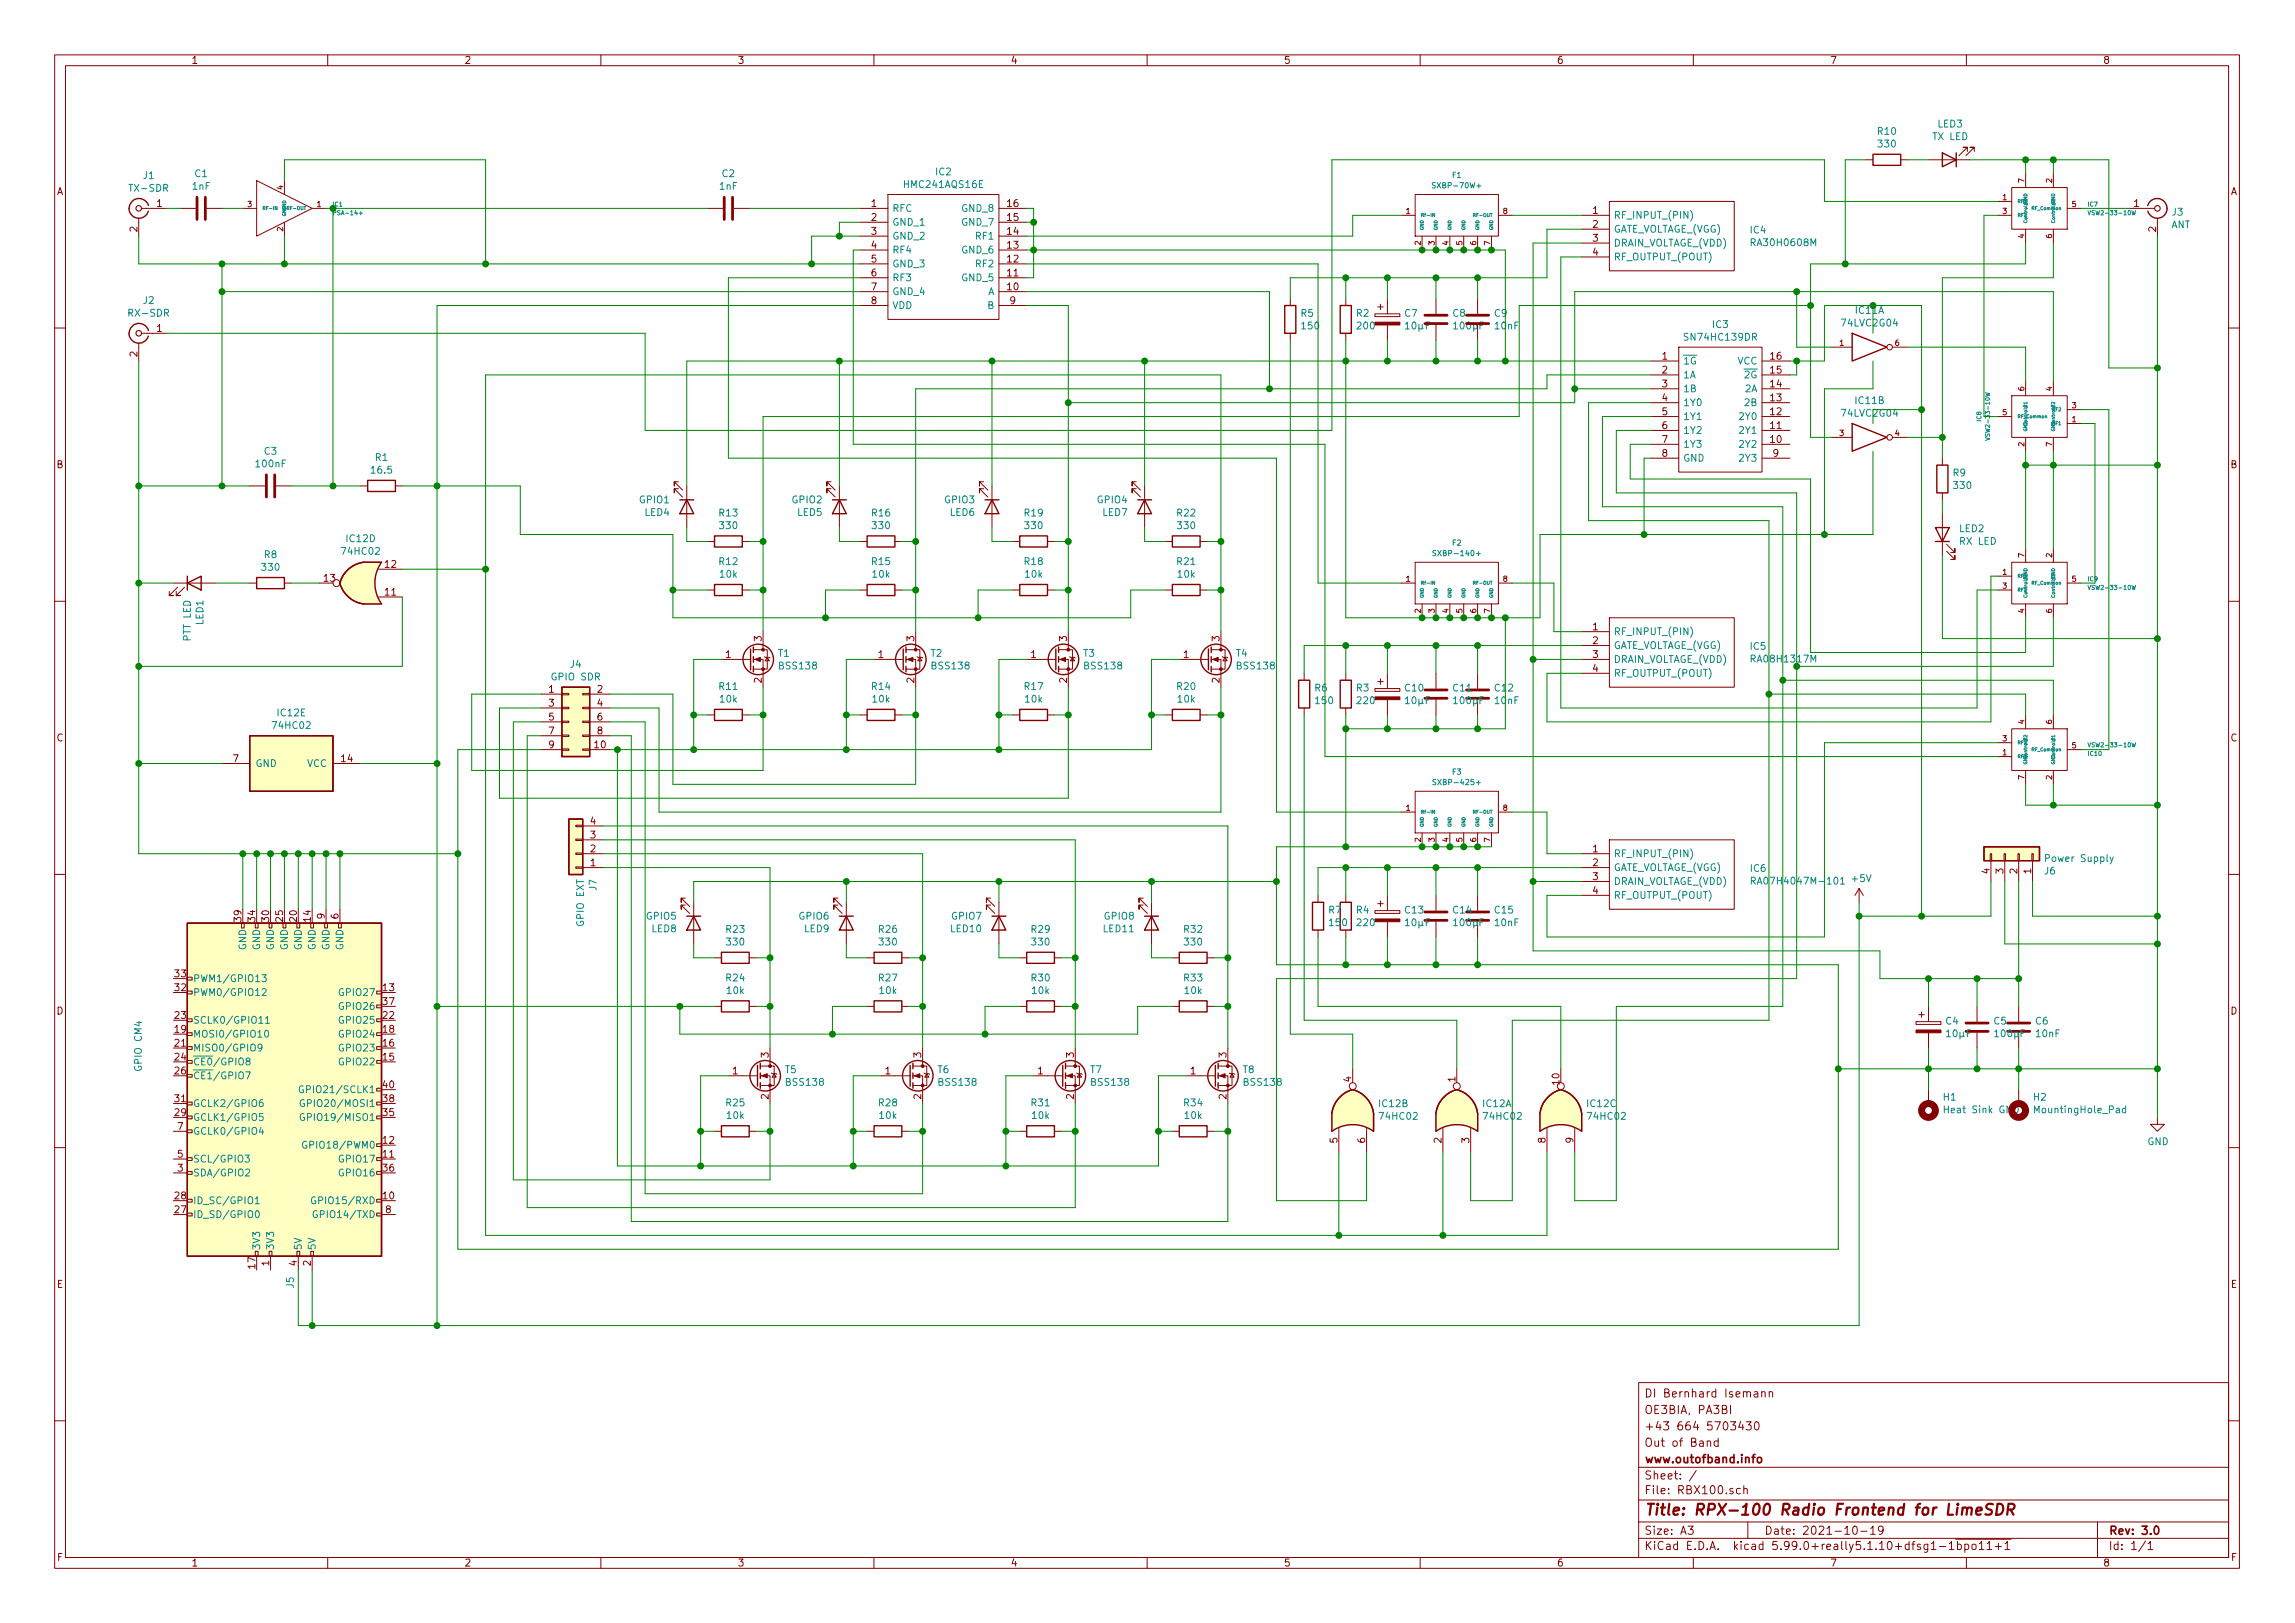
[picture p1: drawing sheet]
<svg xmlns="http://www.w3.org/2000/svg" width="420mm" height="297mm" viewBox="0 0 420 297" stroke-linecap="round" stroke-linejoin="round" font-family="sans-serif">
<defs><g id="words">
<text font-size="2.8" fill="#840000" x="301" y="277.3">Title: RPX-100 Radio Frontend for LimeSDR</text>
<g font-size="2.1" fill="#840000">
<text x="301" y="255.8">DI Bernhard Isemann</text>
<text x="301" y="261.8">+43 664 5703430</text>
<text x="301" y="258.8">OE3BIA, PA3BI</text>
<text x="301" y="267.8">www.outofband.info</text>
<text x="301" y="264.8">Out of Band</text>
<text x="301" y="273.5">File: RBX100.sch</text>
<text x="301" y="270.8">Sheet: /</text>
<text x="301" y="280.9">Size: A3</text>
<text x="323" y="280.9">Date: 2021-10-19</text>
<text x="386" y="280.9">Rev: 3.0</text>
<text x="301" y="283.7">KiCad E.D.A. kicad 5.99.0+really5.1.10+dfsg1-1bpo11+1</text>
<text x="386" y="283.7">Id: 1/1</text>
</g>
<g font-size="1.8" fill="#840000">
<text x="35" y="11.7">1</text>
<text x="85" y="11.7">2</text>
<text x="135" y="11.7">3</text>
<text x="185" y="11.7">4</text>
<text x="235" y="11.7">5</text>
<text x="285" y="11.7">6</text>
<text x="335" y="11.7">7</text>
<text x="385" y="11.7">8</text>
<text x="10.4" y="35.7">A</text>
<text x="408.4" y="35.7">A</text>
<text x="28.7" y="37.9">1</text>
<text x="159.5" y="37.9">1</text>
<text x="159.5" y="40.4">2</text>
<text x="184.5" y="40.4">15</text>
<text x="184.5" y="37.9">16</text>
<text x="291.6" y="39.2">1</text>
<text x="291.6" y="41.7">2</text>
<text x="390.7" y="37.9">1</text>
<text x="25.1" y="42.4" transform="rotate(-90 25.1 42.4)">2</text>
<text x="159.5" y="43">3</text>
<text x="159.5" y="45.5">4</text>
<text x="184.5" y="45.5">13</text>
<text x="184.5" y="43">14</text>
<text x="291.6" y="44.2">3</text>
<text x="291.6" y="46.8">4</text>
<text x="394.7" y="42.4" transform="rotate(-90 394.7 42.4)">2</text>
<text x="159.5" y="48">5</text>
<text x="159.5" y="50.6">6</text>
<text x="159.5" y="53.1">7</text>
<text x="184.5" y="53.1">10</text>
<text x="184.5" y="50.6">11</text>
<text x="184.5" y="48">12</text>
<text x="159.5" y="55.7">8</text>
<text x="184.9" y="55.7">9</text>
<text x="25.1" y="65.3" transform="rotate(-90 25.1 65.3)">2</text>
<text x="28.7" y="60.7">1</text>
<text x="304.3" y="65.8">1</text>
<text x="324.2" y="65.8">16</text>
<text x="304.3" y="68.4">2</text>
<text x="304.3" y="70.9">3</text>
<text x="324.2" y="68.4">15</text>
<text x="324.2" y="70.9">14</text>
<text x="304.3" y="73.4">4</text>
<text x="304.3" y="76">5</text>
<text x="324.2" y="73.4">13</text>
<text x="324.2" y="76">12</text>
<text x="304.3" y="78.5">6</text>
<text x="304.3" y="81.1">7</text>
<text x="304.3" y="83.6">8</text>
<text x="324.2" y="78.5">11</text>
<text x="324.2" y="81.1">10</text>
<text x="324.6" y="83.6">9</text>
<text x="10.4" y="85.7">B</text>
<text x="408.4" y="85.7">B</text>
<text x="59.4" y="106.5">13</text>
<text x="70.5" y="103.9">12</text>
<text x="70.5" y="109">11</text>
<text x="139.4" y="117.4" transform="rotate(-90 139.4 117.4)">3</text>
<text x="167.4" y="117.4" transform="rotate(-90 167.4 117.4)">3</text>
<text x="195.3" y="117.4" transform="rotate(-90 195.3 117.4)">3</text>
<text x="223.3" y="117.4" transform="rotate(-90 223.3 117.4)">3</text>
<text x="291.6" y="115.4">1</text>
<text x="291.6" y="117.9">2</text>
<text x="132.9" y="120.4">1</text>
<text x="139.4" y="125" transform="rotate(-90 139.4 125)">2</text>
<text x="160.8" y="120.4">1</text>
<text x="167.4" y="125" transform="rotate(-90 167.4 125)">2</text>
<text x="188.7" y="120.4">1</text>
<text x="195.3" y="125" transform="rotate(-90 195.3 125)">2</text>
<text x="216.7" y="120.4">1</text>
<text x="223.3" y="125" transform="rotate(-90 223.3 125)">2</text>
<text x="291.6" y="120.4">3</text>
<text x="291.6" y="123">4</text>
<text x="100.5" y="126.8">1</text>
<text x="100.5" y="129.3">3</text>
<text x="100.5" y="131.9">5</text>
<text x="109.4" y="126.8">2</text>
<text x="109.4" y="129.3">4</text>
<text x="109.4" y="131.9">6</text>
<text x="10.4" y="135.7">C</text>
<text x="100.5" y="134.4">7</text>
<text x="100.5" y="136.9">9</text>
<text x="108.9" y="136.9">10</text>
<text x="109.4" y="134.4">8</text>
<text x="408.4" y="135.7">C</text>
<text x="42.7" y="139.5">7</text>
<text x="62.5" y="139.5">14</text>
<text x="108.1" y="156">2</text>
<text x="108.1" y="153.5">3</text>
<text x="108.1" y="150.9">4</text>
<text x="291.6" y="156">1</text>
<text x="108.1" y="158.5">1</text>
<text x="291.6" y="158.5">2</text>
<text x="291.6" y="161.1">3</text>
<text x="364.2" y="159.9" transform="rotate(-90 364.2 159.9)">4</text>
<text x="366.8" y="159.9" transform="rotate(-90 366.8 159.9)">3</text>
<text x="369.3" y="159.9" transform="rotate(-90 369.3 159.9)">2</text>
<text x="371.9" y="159.9" transform="rotate(-90 371.9 159.9)">1</text>
<text x="291.6" y="163.6">4</text>
<text x="44.2" y="168.6" transform="rotate(-90 44.2 168.6)">39</text>
<text x="46.7" y="168.6" transform="rotate(-90 46.7 168.6)">34</text>
<text x="49.3" y="168.6" transform="rotate(-90 49.3 168.6)">30</text>
<text x="51.8" y="168.6" transform="rotate(-90 51.8 168.6)">25</text>
<text x="54.4" y="168.6" transform="rotate(-90 54.4 168.6)">20</text>
<text x="56.9" y="168.6" transform="rotate(-90 56.9 168.6)">14</text>
<text x="59.4" y="168.2" transform="rotate(-90 59.4 168.2)">9</text>
<text x="62" y="168.2" transform="rotate(-90 62 168.2)">6</text>
<text x="32.1" y="178.9">33</text>
<text x="10.4" y="185.7">D</text>
<text x="32.1" y="181.4">32</text>
<text x="70.2" y="181.4">13</text>
<text x="70.2" y="183.9">37</text>
<text x="408.4" y="185.7">D</text>
<text x="32.1" y="189">19</text>
<text x="32.1" y="191.6">21</text>
<text x="32.1" y="186.5">23</text>
<text x="70.2" y="191.6">16</text>
<text x="70.2" y="189">18</text>
<text x="70.2" y="186.5">22</text>
<text x="32.1" y="194.1">24</text>
<text x="32.1" y="196.6">26</text>
<text x="70.2" y="194.1">15</text>
<text x="134.1" y="196.6">1</text>
<text x="140.7" y="193.6" transform="rotate(-90 140.7 193.6)">3</text>
<text x="162.1" y="196.6">1</text>
<text x="168.7" y="193.6" transform="rotate(-90 168.7 193.6)">3</text>
<text x="190" y="196.6">1</text>
<text x="196.6" y="193.6" transform="rotate(-90 196.6 193.6)">3</text>
<text x="218" y="196.6">1</text>
<text x="224.5" y="193.6" transform="rotate(-90 224.5 193.6)">3</text>
<text x="32.1" y="201.7">31</text>
<text x="70.2" y="201.7">38</text>
<text x="70.2" y="199.2">40</text>
<text x="140.7" y="201.2" transform="rotate(-90 140.7 201.2)">2</text>
<text x="168.7" y="201.2" transform="rotate(-90 168.7 201.2)">2</text>
<text x="196.6" y="201.2" transform="rotate(-90 196.6 201.2)">2</text>
<text x="224.5" y="201.2" transform="rotate(-90 224.5 201.2)">2</text>
<text x="247.4" y="198" transform="rotate(-90 247.4 198)">4</text>
<text x="266.4" y="198" transform="rotate(-90 266.4 198)">1</text>
<text x="285.5" y="198.5" transform="rotate(-90 285.5 198.5)">10</text>
<text x="32.1" y="204.3">29</text>
<text x="32.5" y="206.8">7</text>
<text x="70.2" y="209.3">12</text>
<text x="70.2" y="204.3">35</text>
<text x="244.9" y="209.2" transform="rotate(-90 244.9 209.2)">5</text>
<text x="249.9" y="209.2" transform="rotate(-90 249.9 209.2)">6</text>
<text x="263.9" y="209.2" transform="rotate(-90 263.9 209.2)">2</text>
<text x="269" y="209.2" transform="rotate(-90 269 209.2)">3</text>
<text x="283" y="209.2" transform="rotate(-90 283 209.2)">8</text>
<text x="288" y="209.2" transform="rotate(-90 288 209.2)">9</text>
<text x="32.5" y="214.4">3</text>
<text x="32.5" y="211.9">5</text>
<text x="70.2" y="211.9">11</text>
<text x="70.2" y="214.4">36</text>
<text x="32.1" y="219.5">28</text>
<text x="70.2" y="219.5">10</text>
<text x="32.1" y="222">27</text>
<text x="70.6" y="222">8</text>
<text x="46.7" y="232.1" transform="rotate(-90 46.7 232.1)">17</text>
<text x="49.3" y="231.7" transform="rotate(-90 49.3 231.7)">1</text>
<text x="54.4" y="231.7" transform="rotate(-90 54.4 231.7)">4</text>
<text x="56.9" y="231.7" transform="rotate(-90 56.9 231.7)">2</text>
<text x="10.4" y="235.7">E</text>
<text x="408.4" y="235.7">E</text>
<text x="10.5" y="285.7">F</text>
<text x="35" y="286.7">1</text>
<text x="85" y="286.7">2</text>
<text x="135" y="286.7">3</text>
<text x="185" y="286.7">4</text>
<text x="235" y="286.7">5</text>
<text x="285" y="286.7">6</text>
<text x="335" y="286.7">7</text>
<text x="385" y="286.7">8</text>
<text x="408.5" y="285.7">F</text>
</g>
<g font-size="1.8" fill="#008484">
<text x="354.8" y="23.3">LED3</text>
<text x="343.8" y="24.7">R10</text>
<text x="344" y="27">330</text>
<text x="353.9" y="25.6">TX LED</text>
<text x="23.9" y="35.1">TX-SDR</text>
<text x="26.3" y="32.8">J1</text>
<text x="35.3" y="34.7">1nF</text>
<text x="35.7" y="32.4">C1</text>
<text x="131.8" y="34.7">1nF</text>
<text x="132.2" y="32.4">C2</text>
<text x="165.7" y="34.4">HMC241AQS16E</text>
<text x="171.3" y="32.1">IC2</text>
<text x="163.3" y="38.8">RFC</text>
<text x="163.3" y="41.3">GND_1</text>
<text x="176.2" y="41.3">GND_7</text>
<text x="176.2" y="38.8">GND_8</text>
<text x="295.4" y="40">RF_INPUT_(PIN)</text>
<text x="397.5" y="41.8">ANT</text>
<text x="397.7" y="39.5">J3</text>
<text x="163.3" y="43.9">GND_2</text>
<text x="163.3" y="46.4">RF4</text>
<text x="176.2" y="46.4">GND_6</text>
<text x="178.8" y="43.9">RF1</text>
<text x="295.4" y="42.6">GATE_VOLTAGE_(VGG)</text>
<text x="295.4" y="45.1">DRAIN_VOLTAGE_(VDD)</text>
<text x="295.4" y="47.7">RF_OUTPUT_(POUT)</text>
<text x="320.5" y="42.7">IC4</text>
<text x="320.9" y="45">RA30H0608M</text>
<text x="163.3" y="48.9">GND_3</text>
<text x="163.3" y="51.5">RF3</text>
<text x="176.2" y="51.5">GND_5</text>
<text x="178.8" y="48.9">RF2</text>
<text x="23.8" y="57.9">RX-SDR</text>
<text x="26.3" y="55.6">J2</text>
<text x="163.3" y="54">GND_4</text>
<text x="163.3" y="56.6">VDD</text>
<text x="180.8" y="54">A</text>
<text x="180.8" y="56.6">B</text>
<text x="238.2" y="58">R5</text>
<text x="248.4" y="58">R2</text>
<text x="257.2" y="58">C7</text>
<text x="266" y="58">C8</text>
<text x="273.6" y="58">C9</text>
<text x="337.4" y="59.8">74LVC2G04</text>
<text x="339.8" y="57.4">IC11A</text>
<text x="238.4" y="60.3">150</text>
<text x="248.6" y="60.3">200</text>
<text x="257.4" y="60.3">10µF</text>
<text x="266.3" y="60.3">100pF</text>
<text x="273.8" y="60.3">10nF</text>
<text x="308.7" y="62.3">SN74HC139DR</text>
<text x="313.6" y="60">IC3</text>
<text x="308.1" y="66.7">1G</text>
<text x="308.1" y="69.3">1A</text>
<text x="308.1" y="71.8">1B</text>
<text x="318.1" y="66.7">VCC</text>
<text x="319.5" y="69.3">2G</text>
<text x="319.6" y="71.8">2A</text>
<text x="308.1" y="74.3">1Y0</text>
<text x="308.1" y="76.9">1Y1</text>
<text x="318.7" y="76.9">2Y0</text>
<text x="319.6" y="74.3">2B</text>
<text x="337.4" y="76.3">74LVC2G04</text>
<text x="339.8" y="74">IC11B</text>
<text x="48.4" y="83.2">C3</text>
<text x="308.1" y="79.4">1Y2</text>
<text x="308.1" y="82">1Y3</text>
<text x="318.7" y="79.4">2Y1</text>
<text x="318.7" y="82">2Y2</text>
<text x="47" y="85.5">100nF</text>
<text x="68.1" y="86.7">16.5</text>
<text x="68.7" y="84.4">R1</text>
<text x="308.1" y="84.5">GND</text>
<text x="318.7" y="84.5">2Y3</text>
<text x="357.6" y="87.2">R9</text>
<text x="357.8" y="89.5">330</text>
<text x="117.1" y="92.1">GPIO1</text>
<text x="118.1" y="94.4">LED4</text>
<text x="131.7" y="94.5">R13</text>
<text x="145.1" y="92.1">GPIO2</text>
<text x="146" y="94.4">LED5</text>
<text x="159.7" y="94.5">R16</text>
<text x="173" y="92.1">GPIO3</text>
<text x="173.9" y="94.4">LED6</text>
<text x="187.6" y="94.5">R19</text>
<text x="200.9" y="92.1">GPIO4</text>
<text x="201.9" y="94.4">LED7</text>
<text x="215.5" y="94.5">R22</text>
<text x="62.8" y="101.5">74HC02</text>
<text x="63.5" y="99.2">IC12D</text>
<text x="131.9" y="96.8">330</text>
<text x="159.8" y="96.8">330</text>
<text x="187.8" y="96.8">330</text>
<text x="215.7" y="96.8">330</text>
<text x="358.7" y="97.4">LED2</text>
<text x="358.9" y="99.7">RX LED</text>
<text x="48.1" y="104.5">330</text>
<text x="48.4" y="102.1">R8</text>
<text x="131.7" y="103.4">R12</text>
<text x="131.9" y="105.7">10k</text>
<text x="159.7" y="103.4">R15</text>
<text x="159.8" y="105.7">10k</text>
<text x="187.6" y="103.4">R18</text>
<text x="187.8" y="105.7">10k</text>
<text x="215.5" y="103.4">R21</text>
<text x="215.7" y="105.7">10k</text>
<text x="34.9" y="117.3" transform="rotate(-90 34.9 117.3)">PTT LED</text>
<text x="37.2" y="114.4" transform="rotate(-90 37.2 114.4)">LED1</text>
<text x="295.4" y="116.2">RF_INPUT_(PIN)</text>
<text x="295.4" y="118.8">GATE_VOLTAGE_(VGG)</text>
<text x="320.5" y="118.9">IC5</text>
<text x="101.1" y="124.5">GPIO SDR</text>
<text x="104.4" y="122.2">J4</text>
<text x="142.5" y="120.2">T1</text>
<text x="142.8" y="122.5">BSS138</text>
<text x="170.4" y="120.2">T2</text>
<text x="170.7" y="122.5">BSS138</text>
<text x="198.4" y="120.2">T3</text>
<text x="198.7" y="122.5">BSS138</text>
<text x="226.3" y="120.2">T4</text>
<text x="226.6" y="122.5">BSS138</text>
<text x="295.4" y="121.3">DRAIN_VOLTAGE_(VDD)</text>
<text x="295.4" y="123.9">RF_OUTPUT_(POUT)</text>
<text x="320.9" y="121.2">RA08H1317M</text>
<text x="50.9" y="131.1">IC12E</text>
<text x="131.7" y="126.3">R11</text>
<text x="131.9" y="128.6">10k</text>
<text x="159.7" y="126.3">R14</text>
<text x="159.8" y="128.6">10k</text>
<text x="187.6" y="126.3">R17</text>
<text x="187.8" y="128.6">10k</text>
<text x="215.5" y="126.3">R20</text>
<text x="215.7" y="128.6">10k</text>
<text x="240.7" y="126.6">R6</text>
<text x="240.9" y="128.9">150</text>
<text x="248.4" y="126.6">R3</text>
<text x="248.6" y="128.9">220</text>
<text x="257.3" y="126.6">C10</text>
<text x="257.4" y="128.9">10µF</text>
<text x="266.1" y="126.6">C11</text>
<text x="266.3" y="128.9">100pF</text>
<text x="273.7" y="126.6">C12</text>
<text x="273.8" y="128.9">10nF</text>
<text x="50.1" y="133.4">74HC02</text>
<text x="46.7" y="140.4">GND</text>
<text x="56.2" y="140.4">VCC</text>
<text x="295.4" y="156.9">RF_INPUT_(PIN)</text>
<text x="295.4" y="159.4">GATE_VOLTAGE_(VGG)</text>
<text x="295.4" y="162">DRAIN_VOLTAGE_(VDD)</text>
<text x="320.5" y="159.6">IC6</text>
<text x="321.8" y="161.9">RA07H4047M-101</text>
<text x="339.1" y="161.4">+5V</text>
<text x="374.3" y="160.1">J6</text>
<text x="374.8" y="157.7">Power Supply</text>
<text x="109.2" y="163" transform="rotate(-90 109.2 163)">J7</text>
<text x="243.3" y="167.2">R7</text>
<text x="248.4" y="167.2">R4</text>
<text x="257.3" y="167.2">C13</text>
<text x="266.1" y="167.2">C14</text>
<text x="273.7" y="167.2">C15</text>
<text x="295.4" y="164.5">RF_OUTPUT_(POUT)</text>
<text x="45.1" y="173.9" transform="rotate(-90 45.1 173.9)">GND</text>
<text x="47.6" y="173.9" transform="rotate(-90 47.6 173.9)">GND</text>
<text x="50.2" y="173.9" transform="rotate(-90 50.2 173.9)">GND</text>
<text x="52.7" y="173.9" transform="rotate(-90 52.7 173.9)">GND</text>
<text x="55.2" y="173.9" transform="rotate(-90 55.2 173.9)">GND</text>
<text x="57.8" y="173.9" transform="rotate(-90 57.8 173.9)">GND</text>
<text x="60.3" y="173.9" transform="rotate(-90 60.3 173.9)">GND</text>
<text x="62.9" y="173.9" transform="rotate(-90 62.9 173.9)">GND</text>
<text x="106.9" y="169.4" transform="rotate(-90 106.9 169.4)">GPIO EXT</text>
<text x="118.4" y="168.3">GPIO5</text>
<text x="119.3" y="170.6">LED8</text>
<text x="133" y="170.7">R23</text>
<text x="133.1" y="173">330</text>
<text x="146.3" y="168.3">GPIO6</text>
<text x="147.3" y="170.6">LED9</text>
<text x="160.9" y="170.7">R26</text>
<text x="161.1" y="173">330</text>
<text x="174.1" y="170.6">LED10</text>
<text x="174.3" y="168.3">GPIO7</text>
<text x="188.9" y="170.7">R29</text>
<text x="189" y="173">330</text>
<text x="202.1" y="170.6">LED11</text>
<text x="202.2" y="168.3">GPIO8</text>
<text x="216.8" y="170.7">R32</text>
<text x="217" y="173">330</text>
<text x="243.5" y="169.5">150</text>
<text x="248.6" y="169.5">220</text>
<text x="257.4" y="169.5">10µF</text>
<text x="266.3" y="169.5">100pF</text>
<text x="273.8" y="169.5">10nF</text>
<text x="35.3" y="179.7">PWM1/GPIO13</text>
<text x="133" y="179.6">R24</text>
<text x="160.9" y="179.6">R27</text>
<text x="188.9" y="179.6">R30</text>
<text x="216.8" y="179.6">R33</text>
<text x="35.3" y="182.3">PWM0/GPIO12</text>
<text x="62.4" y="182.3">GPIO27</text>
<text x="62.4" y="184.8">GPIO26</text>
<text x="133.1" y="181.9">10k</text>
<text x="161.1" y="181.9">10k</text>
<text x="189" y="181.9">10k</text>
<text x="217" y="181.9">10k</text>
<text x="35.3" y="189.9">MOSI0/GPIO10</text>
<text x="35.3" y="187.4">SCLK0/GPIO11</text>
<text x="62.4" y="189.9">GPIO24</text>
<text x="62.4" y="187.4">GPIO25</text>
<text x="356.3" y="187.5">C4</text>
<text x="356.5" y="189.8">10µF</text>
<text x="365.1" y="187.5">C5</text>
<text x="365.3" y="189.8">100pF</text>
<text x="372.7" y="187.5">C6</text>
<text x="372.8" y="189.8">10nF</text>
<text x="26" y="195.8" transform="rotate(-90 26 195.8)">GPIO CM4</text>
<text x="35.3" y="192.4">MISO0/GPIO9</text>
<text x="35.3" y="195">CE0/GPIO8</text>
<text x="35.3" y="197.5">CE1/GPIO7</text>
<text x="62.4" y="195">GPIO22</text>
<text x="62.4" y="192.4">GPIO23</text>
<text x="143.8" y="196.4">T5</text>
<text x="171.7" y="196.4">T6</text>
<text x="199.6" y="196.4">T7</text>
<text x="227.6" y="196.4">T8</text>
<text x="35.3" y="202.6">GCLK2/GPIO6</text>
<text x="56.2" y="200.1">GPIO21/SCLK1</text>
<text x="56.4" y="202.6">GPIO20/MOSI1</text>
<text x="133" y="202.5">R25</text>
<text x="144.1" y="198.7">BSS138</text>
<text x="160.9" y="202.5">R28</text>
<text x="172" y="198.7">BSS138</text>
<text x="188.9" y="202.5">R31</text>
<text x="199.9" y="198.7">BSS138</text>
<text x="216.8" y="202.5">R34</text>
<text x="227.9" y="198.7">BSS138</text>
<text x="252.6" y="202.6">IC12B</text>
<text x="271.6" y="202.6">IC12A</text>
<text x="290.7" y="202.6">IC12C</text>
<text x="355.8" y="201.4">H1</text>
<text x="356.5" y="203.7">Heat Sink GND</text>
<text x="372.3" y="201.4">H2</text>
<text x="372.8" y="203.7">MountingHole_Pad</text>
<text x="35.3" y="205.1">GCLK1/GPIO5</text>
<text x="35.3" y="207.7">GCLK0/GPIO4</text>
<text x="56.4" y="205.1">GPIO19/MISO1</text>
<text x="133.1" y="204.8">10k</text>
<text x="161.1" y="204.8">10k</text>
<text x="189" y="204.8">10k</text>
<text x="217" y="204.8">10k</text>
<text x="252.8" y="204.9">74HC02</text>
<text x="271.8" y="204.9">74HC02</text>
<text x="290.9" y="204.9">74HC02</text>
<text x="393.1" y="209.6">GND</text>
<text x="35.3" y="215.3">SDA/GPIO2</text>
<text x="35.3" y="212.8">SCL/GPIO3</text>
<text x="56.6" y="210.2">GPIO18/PWM0</text>
<text x="62.4" y="212.8">GPIO17</text>
<text x="62.4" y="215.3">GPIO16</text>
<text x="35.3" y="220.4">ID_SC/GPIO1</text>
<text x="58.2" y="220.4">GPIO15/RXD</text>
<text x="35.3" y="222.9">ID_SD/GPIO0</text>
<text x="58.4" y="222.9">GPIO14/TXD</text>
<text x="47.6" y="228.9" transform="rotate(-90 47.6 228.9)">3V3</text>
<text x="50.2" y="228.9" transform="rotate(-90 50.2 228.9)">3V3</text>
<text x="55.2" y="228.9" transform="rotate(-90 55.2 228.9)">5V</text>
<text x="57.8" y="228.9" transform="rotate(-90 57.8 228.9)">5V</text>
<text x="53.8" y="235.7" transform="rotate(-90 53.8 235.7)">J5</text>
</g>
<g font-size="1.4" fill="#840000">
<text x="51.8" y="34.7" transform="rotate(-90 51.8 34.7)">4</text>
<text x="370.6" y="33.4" transform="rotate(-90 370.6 33.4)">7</text>
<text x="375.7" y="33.4" transform="rotate(-90 375.7 33.4)">2</text>
<text x="45.3" y="37.9">3</text>
<text x="58" y="37.9">1</text>
<text x="257.4" y="39.2">1</text>
<text x="275.2" y="39.2">8</text>
<text x="366.6" y="36.6">1</text>
<text x="366.6" y="39.2">3</text>
<text x="379.3" y="37.9">5</text>
<text x="51.8" y="42.3" transform="rotate(-90 51.8 42.3)">2</text>
<text x="260.1" y="44.9" transform="rotate(-90 260.1 44.9)">2</text>
<text x="262.6" y="44.9" transform="rotate(-90 262.6 44.9)">3</text>
<text x="265.2" y="44.9" transform="rotate(-90 265.2 44.9)">4</text>
<text x="267.7" y="44.9" transform="rotate(-90 267.7 44.9)">5</text>
<text x="270.3" y="44.9" transform="rotate(-90 270.3 44.9)">6</text>
<text x="272.8" y="44.9" transform="rotate(-90 272.8 44.9)">7</text>
<text x="370.6" y="43.6" transform="rotate(-90 370.6 43.6)">4</text>
<text x="375.7" y="43.6" transform="rotate(-90 375.7 43.6)">6</text>
<text x="336.8" y="63.3">1</text>
<text x="347" y="63.3">6</text>
<text x="370.6" y="71.5" transform="rotate(-90 370.6 71.5)">6</text>
<text x="375.7" y="71.5" transform="rotate(-90 375.7 71.5)">4</text>
<text x="366.6" y="76">5</text>
<text x="379.3" y="77.3">1</text>
<text x="379.3" y="74.7">3</text>
<text x="336.8" y="79.8">3</text>
<text x="347" y="79.8">4</text>
<text x="370.6" y="81.7" transform="rotate(-90 370.6 81.7)">2</text>
<text x="375.7" y="81.7" transform="rotate(-90 375.7 81.7)">7</text>
<text x="257.4" y="106.5">1</text>
<text x="275.2" y="106.5">8</text>
<text x="366.6" y="105.2">1</text>
<text x="366.6" y="107.7">3</text>
<text x="370.6" y="102" transform="rotate(-90 370.6 102)">7</text>
<text x="375.7" y="102" transform="rotate(-90 375.7 102)">2</text>
<text x="379.3" y="106.5">5</text>
<text x="260.1" y="112.2" transform="rotate(-90 260.1 112.2)">2</text>
<text x="262.6" y="112.2" transform="rotate(-90 262.6 112.2)">3</text>
<text x="265.2" y="112.2" transform="rotate(-90 265.2 112.2)">4</text>
<text x="267.7" y="112.2" transform="rotate(-90 267.7 112.2)">5</text>
<text x="270.3" y="112.2" transform="rotate(-90 270.3 112.2)">6</text>
<text x="272.8" y="112.2" transform="rotate(-90 272.8 112.2)">7</text>
<text x="370.6" y="112.2" transform="rotate(-90 370.6 112.2)">4</text>
<text x="375.7" y="112.2" transform="rotate(-90 375.7 112.2)">6</text>
<text x="366.6" y="135.7">3</text>
<text x="370.6" y="132.5" transform="rotate(-90 370.6 132.5)">4</text>
<text x="375.7" y="132.5" transform="rotate(-90 375.7 132.5)">6</text>
<text x="379.3" y="136.9">5</text>
<text x="366.6" y="138.2">1</text>
<text x="370.6" y="142.7" transform="rotate(-90 370.6 142.7)">7</text>
<text x="375.7" y="142.7" transform="rotate(-90 375.7 142.7)">2</text>
<text x="257.4" y="148.4">1</text>
<text x="275.2" y="148.4">8</text>
<text x="260.1" y="154.1" transform="rotate(-90 260.1 154.1)">2</text>
<text x="262.6" y="154.1" transform="rotate(-90 262.6 154.1)">3</text>
<text x="265.2" y="154.1" transform="rotate(-90 265.2 154.1)">4</text>
<text x="267.7" y="154.1" transform="rotate(-90 267.7 154.1)">5</text>
<text x="270.3" y="154.1" transform="rotate(-90 270.3 154.1)">6</text>
<text x="272.8" y="154.1" transform="rotate(-90 272.8 154.1)">7</text>
</g>
<g font-size="1.4" fill="#008484">
<text x="262.8" y="34.5">SXBP-70W+</text>
<text x="265.9" y="32.5">F1</text>
<text x="263" y="101.8">SXBP-140+</text>
<text x="265.9" y="99.9">F2</text>
<text x="263" y="143.7">SXBP-425+</text>
<text x="265.9" y="141.8">F3</text>
</g>
<g font-size="1.1" fill="#008484">
<text x="61" y="37.8">IC1</text>
<text x="61.5" y="39.4">PSA-14+</text>
<text x="382.3" y="37.8">IC7</text>
<text x="383" y="39.4">VSW2-33-10W</text>
<text x="362.7" y="77.1" transform="rotate(-90 362.7 77.1)">IC8</text>
<text x="364.3" y="79.9" transform="rotate(-90 364.3 79.9)">VSW2-33-10W</text>
<text x="382.3" y="106.4">IC9</text>
<text x="383" y="107.9">VSW2-33-10W</text>
<text x="383" y="136.7">VSW2-33-10W</text>
<text x="382.4" y="138.3">IC10</text>
</g>
<g font-size=".8" fill="#008484">
<text x="48" y="38.4">RF-IN</text>
<text x="52.4" y="39.7" transform="rotate(-90 52.4 39.7)">GND</text>
<text x="52.9" y="38.4">RF-OUT</text>
<text x="260.1" y="39.7">Rf-IN</text>
<text x="270.1" y="39.7">RF-OUT</text>
<text x="369.3" y="37.2">RF1</text>
<text x="369.3" y="39.7">RF2</text>
<text x="371.1" y="40.9" transform="rotate(-90 371.1 40.9)">Control#2GND</text>
<text x="372.2" y="38.4">RF_Common</text>
<text x="376.2" y="40.9" transform="rotate(-90 376.2 40.9)">Control#1GND</text>
<text x="260.7" y="42.2" transform="rotate(-90 260.7 42.2)">GND</text>
<text x="263.2" y="42.2" transform="rotate(-90 263.2 42.2)">GND</text>
<text x="265.7" y="42.2" transform="rotate(-90 265.7 42.2)">GND</text>
<text x="268.3" y="42.2" transform="rotate(-90 268.3 42.2)">GND</text>
<text x="270.8" y="42.2" transform="rotate(-90 270.8 42.2)">GND</text>
<text x="273.4" y="42.2" transform="rotate(-90 273.4 42.2)">GND</text>
<text x="369.3" y="76.5">RF_Common</text>
<text x="375.8" y="77.8">RF1</text>
<text x="375.8" y="75.3">RF2</text>
<text x="371.1" y="79" transform="rotate(-90 371.1 79)">GNDControl#1</text>
<text x="376.2" y="79" transform="rotate(-90 376.2 79)">GNDControl#2</text>
<text x="260.1" y="107">Rf-IN</text>
<text x="270.1" y="107">RF-OUT</text>
<text x="369.3" y="105.8">RF1</text>
<text x="372.2" y="107">RF_Common</text>
<text x="260.7" y="109.5" transform="rotate(-90 260.7 109.5)">GND</text>
<text x="263.2" y="109.5" transform="rotate(-90 263.2 109.5)">GND</text>
<text x="265.7" y="109.5" transform="rotate(-90 265.7 109.5)">GND</text>
<text x="268.3" y="109.5" transform="rotate(-90 268.3 109.5)">GND</text>
<text x="270.8" y="109.5" transform="rotate(-90 270.8 109.5)">GND</text>
<text x="273.4" y="109.5" transform="rotate(-90 273.4 109.5)">GND</text>
<text x="369.3" y="108.3">RF2</text>
<text x="371.1" y="109.5" transform="rotate(-90 371.1 109.5)">Control#2GND</text>
<text x="376.2" y="109.5" transform="rotate(-90 376.2 109.5)">Control#1GND</text>
<text x="369.3" y="136.2">RF2</text>
<text x="372.2" y="137.5">RF_Common</text>
<text x="369.3" y="138.8">RF1</text>
<text x="371.1" y="140" transform="rotate(-90 371.1 140)">GNDControl#2</text>
<text x="376.2" y="140" transform="rotate(-90 376.2 140)">GNDControl#1</text>
<text x="260.1" y="148.9">Rf-IN</text>
<text x="270.1" y="148.9">RF-OUT</text>
<text x="260.7" y="151.4" transform="rotate(-90 260.7 151.4)">GND</text>
<text x="263.2" y="151.4" transform="rotate(-90 263.2 151.4)">GND</text>
<text x="265.7" y="151.4" transform="rotate(-90 265.7 151.4)">GND</text>
<text x="268.3" y="151.4" transform="rotate(-90 268.3 151.4)">GND</text>
<text x="270.8" y="151.4" transform="rotate(-90 270.8 151.4)">GND</text>
<text x="273.4" y="151.4" transform="rotate(-90 273.4 151.4)">GND</text>
</g>
</g></defs>
<g fill="none" stroke="#840000" stroke-width=".18">
<path d="M10 10h400v277h-400zM12 12h396v273.1h-396zM60 10v2M110 10v2M160 10v2M210 10v2M260 10v2M310 10v2M360 10v2M25.4 39.9v3.3M25.9 38.1h4.6M33 38.1h2.8"/>
<path d="M37.8 38.1h2.8M44.4 38.1h2.6M47 33.1l10.1 5-10.1 5.1zM52.1 33.1v2.5M57.1 38.1h2.6M129.5 38.1h2.8M134.4 38.1h2.8M157.5 38.1h5.1M162.6 35.6h20.3v22.9h-20.3zM182.9 38.1h5.1M256.5 39.4h2.6M259.1 35.6h15.2v7.6h-15.2z"/>
<path d="M274.3 39.4h2.6M289.6 39.4h5M294.6 36.9h22.9v12.7h-22.9zM341.6 29.2h1.3M348 29.2h1.2M353.1 29.2h7.6M360.2 27.7v-.7h-.8h.8l-1.6 1.5M361.4 27.7v-.7h-.7h.7l-1.5 1.5M365.8 36.9h2.5M365.8 39.4h2.5M368.3 34.3h10.2v7.6h-10.2zM370.8 31.8v2.5"/>
<path d="M375.9 31.8v2.5M378.5 38.1h2.5M389.9 38.1h4.6M395 39.9v3.3M52.1 40.7v2.5M157.5 53.4h5.1M157.5 50.8h5.1M157.5 48.3h5.1M157.5 45.8h5.1M157.5 43.2h5.1M157.5 40.7h5.1M157.5 55.9h5.1"/>
<path d="M182.9 53.4h5.1M182.9 50.8h5.1M182.9 48.3h5.1M182.9 45.8h5.1M182.9 43.2h5.1M182.9 40.7h5.1M182.9 55.9h5.1M236.2 54.6v1.3M246.4 54.6v1.3M251.7 57.4h4.6v.5h-4.6zM252.2 56.2h1M252.7 55.7v1"/>
<path d="M254 54.6v2.8M254 59.5v2.8M260.3 43.2v2.6M262.9 43.2v2.6M262.9 54.6v2.8M262.9 59.5v2.8M265.4 43.2v2.6M268 43.2v2.6M270.5 43.2v2.6M270.5 54.6v2.8M270.5 59.5v2.8M273 43.2v2.6"/>
<path d="M289.6 41.9h5M289.6 44.5h5M289.6 47h5M370.8 41.9v2.6M375.9 41.9v2.6M10 60h2M25.4 62.8v3.3M25.9 61h4.6M236.2 61v1.3M246.4 61v1.3M302.3 66.1h5M302.3 68.6h5"/>
<path d="M302.3 71.2h5M302.3 73.7h5M302.3 76.2h5M302.3 78.8h5M307.3 63.5h15.3v22.9h-15.3zM322.6 66.1h5.1M322.6 68.6h5.1M322.6 71.2h5.1M322.6 73.7h5.1M322.6 76.2h5.1M322.6 78.8h5.1M335.3 63.5h3.8"/>
<path d="M346.5 63.5h2.7M365.8 76.2h2.5M368.3 72.4h10.2v7.6h-10.2zM370.8 69.9v2.5M375.9 69.9v2.5M378.5 77.5h2.5M378.5 75h2.5M408 60h2M45.7 88.9h2.8M50.5 88.9h2.8M66 88.9h1.3M72.4 88.9h1.3"/>
<path d="M124.2 88.2h-.8v.7v-.7l1.6 1.5M124.2 89.4h-.8v.8v-.8l1.6 1.6M125.7 88.9v7.7M129.5 99.1h1.3M135.9 99.1h1.3M152.1 88.2h-.7v.7v-.7l1.5 1.5M152.1 89.4h-.7v.8v-.8l1.5 1.6M153.7 88.9v7.7M157.5 99.1h1.2M163.8 99.1h1.3M180.1 88.2h-.8v.7v-.7l1.5 1.5M180.1 89.4h-.8v.8v-.8l1.5 1.6"/>
<path d="M181.6 88.9v7.7M185.4 99.1h1.3M191.8 99.1h1.2M208 88.2h-.7v.7v-.7l1.5 1.5M208 89.4h-.7v.8v-.8l1.5 1.6M209.5 88.9v7.7M213.4 99.1h1.2M219.7 99.1h1.3M302.3 81.3h5M302.3 83.9h5M322.6 81.3h5.1M322.6 83.9h5.1"/>
<path d="M335.3 80h3.8M346.5 80h2.7M355.6 83.9v1.2M355.6 90.2v1.3M355.6 94v7.6M356.4 99.6l1.5 1.5v-.7v.7h-.8M370.8 80v2.6M375.9 80v2.6M10 110h2M31.7 106.7h7.7M32.5 107.5l-1.5 1.5h.7h-.7v-.8M33.8 107.5l-1.5 1.5h.7h-.7v-.8"/>
<path d="M45.7 106.7h1.3M52.1 106.7h1.2M58.4 106.7h2.6M69.3 109.3h4.4M69.3 104.2h4.4M129.5 108h1.3M135.9 108h1.3M137.9 118.9h2.6v3.6h-2.6M139.7 115.6v3.3M157.5 108h1.2M163.8 108h1.3M165.9 118.9h2.5v3.6h-2.5"/>
<path d="M167.6 115.6v3.3M185.4 108h1.3M191.8 108h1.2M193.8 118.9h2.5v3.6h-2.5M195.6 115.6v3.3M213.4 108h1.2M219.7 108h1.3M221.7 118.9h2.6v3.6h-2.6M223.5 115.6v3.3M256.5 106.7h2.6M259.1 102.9h15.2v7.6h-15.2zM260.3 110.5v2.6"/>
<path d="M262.9 110.5v2.6M265.4 110.5v2.6M268 110.5v2.6M270.5 110.5v2.6M273 110.5v2.6M274.3 106.7h2.6M289.6 115.6h5M289.6 118.1h5M294.6 113.1h22.9v12.7h-22.9zM356.4 100.9l1.5 1.5v-.8v.8h-.8M365.8 108h2.5M365.8 105.4h2.5"/>
<path d="M368.3 102.9h10.2v7.6h-10.2zM370.8 100.4v2.5M370.8 110.5v2.6M375.9 100.4v2.5M375.9 110.5v2.6M378.5 106.7h2.5M408 110h2M40.6 139.7h5.1M61 139.7h5M99.1 127h3.8M99.1 137.2h3.8M99.1 129.6h3.8"/>
<path d="M99.1 132.1h3.8M99.1 134.7h3.8M102.9 137.1h1.2v.2h-1.2zM102.9 134.5h1.2v.3h-1.2zM102.9 129.4h1.2v.3h-1.2zM102.9 126.9h1.2v.3h-1.2zM102.9 132h1.2v.2h-1.2zM106.7 137.1h1.2v.2h-1.2zM106.7 134.5h1.2v.3h-1.2zM106.7 129.4h1.2v.3h-1.2zM106.7 126.9h1.2v.3h-1.2zM106.7 132h1.2v.2h-1.2z"/>
<path d="M107.9 127h3.9M107.9 137.2h3.9M107.9 129.6h3.9M107.9 132.1h3.9M107.9 134.7h3.9M129.5 130.8h1.3M132.1 120.7h5.3M135.9 130.8h1.3M137.9 120.7h1.8v5.1M140 120.2l.1 .1h.7l.2 .1M140.5 120.3l.3 .6h-.7zM157.5 130.8h1.2"/>
<path d="M160 120.7h5.4M163.8 130.8h1.3M165.9 120.7h1.7v5.1M167.9 120.2l.1 .1h.8l.1 .1M168.4 120.3l.4 .6h-.8zM185.4 130.8h1.3M188 120.7h5.3M191.8 130.8h1.2M193.8 120.7h1.8v5.1M195.8 120.2l.2 .1h.7l.1 .1M196.3 120.3l.4 .6h-.7zM213.4 130.8h1.2"/>
<path d="M215.9 120.7h5.3M219.7 130.8h1.3M221.7 120.7h1.8v5.1M223.8 120.2l.1 .1h.8l.1 .1M224.3 120.3l.4 .6h-.8zM238.8 123.2v1.3M238.8 129.6v1.2M246.4 123.2v1.3M246.4 129.6v1.2M251.7 126h4.6v.5h-4.6zM252.2 124.8h1M252.7 124.2v1.1"/>
<path d="M254 123.2v2.8M254 128.1v2.7M262.9 123.2v2.8M262.9 128.1v2.7M270.5 123.2v2.8M270.5 128.1v2.7M289.6 120.7h5M289.6 123.2h5M365.8 138.5h2.5M365.8 135.9h2.5M368.3 133.4h10.2v7.6h-10.2zM370.8 130.8v2.6"/>
<path d="M375.9 130.8v2.6M378.5 137.2h2.5M105.4 151h1.3v.3h-1.3zM105.4 153.6h1.3v.2h-1.3zM105.4 158.7h1.3v.2h-1.3zM105.4 156.1h1.3v.3h-1.3zM106.7 158.8h3.8M106.7 156.2h3.8M106.7 153.7h3.8M106.7 151.2h3.8M256.5 148.6h2.6M259.1 144.8h15.2v7.6h-15.2z"/>
<path d="M260.3 152.4v2.6M262.9 152.4v2.6M265.4 152.4v2.6M268 152.4v2.6M270.5 152.4v2.6M273 152.4v2.6M274.3 148.6h2.6M289.6 158.8h5M289.6 156.2h5M294.6 153.7h22.9v12.7h-22.9zM364.4 156.2h.2v1.3h-.2zM364.5 157.5v3.8"/>
<path d="M366.9 156.2h.3v1.3h-.3zM367 157.5v3.8M369.4 156.2h.3v1.3h-.3zM369.6 157.5v3.8M370.8 141v2.5M372 156.2h.2v1.3h-.2zM372.1 157.5v3.8M375.9 141v2.5M10 160h2M34.3 178.9h.9v.5h-.9zM44.2 168.9h.5v.9h-.5zM46.7 168.9h.5v.9h-.5z"/>
<path d="M49.3 168.9h.5v.9h-.5zM51.8 168.9h.5v.9h-.5zM54.4 168.9h.5v.9h-.5zM56.9 168.9h.5v.9h-.5zM59.4 168.9h.5v.9h-.5zM59.7 166.4v2.5M62 168.9h.5v.9h-.5zM62.2 166.4v2.5M125.5 164.4h-.8v.7v-.7l1.5 1.5M125.5 165.6h-.8v.8v-.8l1.5 1.6M127 165.1v7.7M130.8 175.3h1.3"/>
<path d="M137.2 175.3h1.2M153.4 164.4h-.7v.7v-.7l1.5 1.5M153.4 165.6h-.7v.8v-.8l1.5 1.6M154.9 165.1v7.7M158.7 175.3h1.3M165.1 175.3h1.3M181.4 164.4h-.8v.7v-.7l1.5 1.5M181.4 165.6h-.8v.8v-.8l1.5 1.6M182.9 165.1v7.7M186.7 175.3h1.3M193 175.3h1.3M209.3 164.4h-.8v.7v-.7l1.6 1.5"/>
<path d="M209.3 165.6h-.8v.8v-.8l1.6 1.6M210.8 165.1v7.7M214.6 175.3h1.3M221 175.3h1.2M241.3 163.9v1.2M241.3 170.2v1.3M246.4 163.9v1.2M246.4 170.2v1.3M251.7 166.7h4.6v.5h-4.6zM252.2 165.4h1M252.7 164.9v1M254 163.9v2.8"/>
<path d="M254 168.7v2.8M262.9 163.9v2.8M262.9 168.7v2.8M270.5 163.9v2.8M270.5 168.7v2.8M289.6 161.3h5M289.6 163.9h5M340.4 162.6l-.8 1.3M340.4 162.6v2.5M340.4 162.6l.7 1.3M408 160h2M34.3 181.4h.9v.5h-.9z"/>
<path d="M34.3 186.5h.9v.5h-.9zM34.3 189h.9v.5h-.9zM34.3 191.6h.9v.5h-.9zM34.3 194.1h.9v.5h-.9zM34.3 196.6h.9v.5h-.9zM69 181.4h.8v.5h-.8zM69 183.9h.8v.5h-.8zM69 186.5h.8v.5h-.8zM69 189h.8v.5h-.8zM69 191.6h.8v.5h-.8zM69 194.1h.8v.5h-.8zM69 199.2h.8v.5h-.8z"/>
<path d="M130.8 184.2h1.3M133.3 196.9h5.4M137.2 184.2h1.2M139.2 196.9h1.8v5.1M139.2 195.1h2.5v3.6h-2.5M141 191.8v3.3M141.2 196.4l.2 .1h.7l.1 .1M141.7 196.5l.4 .6h-.7zM158.7 184.2h1.3M161.3 196.9h5.3M165.1 184.2h1.3M167.1 196.9h1.8v5.1"/>
<path d="M167.1 195.1h2.6v3.6h-2.6M168.9 191.8v3.3M169.2 196.4l.1 .1h.8l.1 .1M169.7 196.5l.4 .6h-.8zM186.7 184.2h1.3M189.2 196.9h5.4M193 184.2h1.3M195.1 196.9h1.7v5.1M195.1 195.1h2.5v3.6h-2.5M196.8 191.8v3.3M197.1 196.4l.1 .1h.8l.1 .1M197.6 196.5l.4 .6h-.8z"/>
<path d="M214.6 184.2h1.3M217.2 196.9h5.3M221 184.2h1.2M223 196.9h1.8v5.1M223 195.1h2.6v3.6h-2.6M224.8 191.8v3.3M225 196.4l.2 .1h.7l.2 .1M225.6 196.5l.3 .6h-.7zM247.6 195.6v2.6M266.7 195.6v2.6M285.7 195.6v2.6M350.8 187h4.5v.5h-4.5z"/>
<path d="M351.3 185.7h1M351.8 185.2v1M353.1 184.2v2.8M353.1 189v2.8M353.1 199.4v2.6M361.9 184.2v2.8M361.9 189v2.8M369.6 184.2v2.8M369.6 189v2.8M369.6 199.4v2.6M10 210h2M31.7 214.7h2.6"/>
<path d="M31.7 212.1h2.6M31.7 207h2.6M34.3 201.7h.9v.5h-.9zM34.3 204.3h.9v.5h-.9zM34.3 206.8h.9v.5h-.9zM34.3 211.9h.9v.5h-.9zM34.3 214.4h.9v.5h-.9zM34.3 219.5h.9v.5h-.9zM69 201.7h.8v.5h-.8zM69 204.3h.8v.5h-.8zM69 209.3h.8v.5h-.8zM69 211.9h.8v.5h-.8z"/>
<path d="M69 214.4h.8v.5h-.8zM69 219.5h.8v.5h-.8zM130.8 207h1.3M137.2 207h1.2M158.7 207h1.3M165.1 207h1.3M186.7 207h1.3M193 207h1.3M214.6 207h1.3M221 207h1.2M245.1 206.5v4.4M250.2 206.5v4.4"/>
<path d="M264.2 206.5v4.4M269.2 206.5v4.4M283.2 206.5v4.4M288.3 206.5v4.4M395 204.5v1.3h1.2l-1.2 1.2-1.3-1.2h1.3M408 210h2M34.3 222h.9v.5h-.9zM46.7 229h.5v.9h-.5zM49.3 229h.5v.9h-.5zM49.5 229.9v2.5M54.4 229h.5v.9h-.5zM54.6 229.9v2.5"/>
<path d="M56.9 229h.5v.9h-.5zM57.1 229.9v2.5M69 222h.8v.5h-.8zM69.8 222.3h2.6M300 253h108v32.1h-108zM315.3 257.9l.8-.1v-.3l-.1-.2-.7-.1v1.5h.6l.3-.3a.41 .41 0 0 0-.4-.5M316.8 257.2v1.5M321.2 254.8h.5l.1 .9M321.8 255.1h-.5a.29 .29 0 0 0-.2 .3 .29 .29 0 0 0 .2 .3l.5-.1M322.5 254.8l.3-.1 .3 .1 .1 .9M322.5 254.7v1M323.9 254.8h.1a.37 .37 0 0 1 .5 .1v.8"/>
<path d="M323.9 254.7v1M10 260h2M300 278.5h108M300 274.5h108M300 268.5h108M309 279.3h1l-.5 .6 .4 .1v.7l-.2 .1-.7-.1M310.5 269.1l-1.2 2M312.5 263.8l.3-.1 .3 .1 .1 .9M314.6 263.8l-.5-.1-.3 .3 .1 .6 .2 .1 .5-.1M314.6 263.2v1.5M318.6 272.5l-.4-.1-.3 .3 .1 .6 .2 .1 .4-.1M318.7 260.1l-.4 1.1h1"/>
<path d="M319 260.7v1M319.3 272.5l.2-.1 .3 .1 .1 .9M319.3 271.9v1.5M319.7 260.2h.9l-.5 .6 .4 .1v.7l-.2 .1-.6-.1M320 278.5v3M321.3 260.4l.2-.2a.8 .8 0 0 1 .6 .8 .8 .8 0 0 1-.6 .7l-.2-.1-.1-.5zM339.3 279.5l.2-.2a.86 .86 0 0 1 .2 1.5 .79 .79 0 0 1-.4-1.3zM342.5 279.7l.4-.4v1.5M344.8 279.9l-.4 .3h-.2l-.3-.3v-.3l.1-.2 .4-.1 .3 .2a1.13 1.13 0 0 1-.3 1.2l-.4 .1M384 278.5v6.6M408 260h2M60 285.1v1.9"/>
<path d="M110 285.1v1.9M160 285.1v1.9M210 285.1v1.9M260 285.1v1.9M300 281.5h108M310 285.1v1.9M340.7 280.2h1.1M342.5 280.8h.8M353.6 283.6h.8M355.1 283h1.1M356.9 282.5l.4-.4v1.5M356.9 283.6h.8"/>
<path d="M358 281.7h10.2M358.4 282.7l.4-.1 .3 .3-.1 .6-.2 .1-.4-.1M358.4 282.1v1.5M359.7 282.7l.4-.1 .3 .3-.1 .6-.2 .1-.4-.1M359.7 282.6v1.5M360 285.1v1.9M361.1 282.7l.2-.1 .4 .1v.8l-.2 .1-.4-.1zM362.4 282.5l.4-.4v1.5M362.4 283.6h.8M363.8 282.5l.4-.4v1.5M363.8 283.6h.8M365.3 283h1.1"/>
<path d="M365.9 282.5v1.1M367.1 282.5l.4-.4v1.5M367.1 283.6h.8M392.8 282l-1.3 2M393.2 282.5l.5-.4v1.5M393.2 283.6h.9"/>
<circle cx="345.9" cy="63.5" r=".51"/>
<circle cx="345.9" cy="80" r=".51"/>
<circle cx="61.6" cy="106.7" r=".63"/>
<circle cx="247.6" cy="198.8" r=".63"/>
<circle cx="266.7" cy="198.8" r=".63"/>
<circle cx="285.7" cy="198.8" r=".63"/>
</g>
<path d="M321.8 266.8l.2-.1 .5 .1v.8l-.3 .1-.4-.1zM394.5 279.5l.2-.2a.81 .81 0 0 1 .6 .6 .81 .81 0 0 1-.3 .8l-.1 .1a.79 .79 0 0 1-.4-1.3z" fill="none" stroke="#840000" stroke-width=".3"/>
<path d="M359.3 276.1a.5 .5 0 0 1 .8 .1l-.1 1M360.1 276.2a.47 .47 0 0 1 .5-.3 .47 .47 0 0 1 .4 .3l-.1 1M361.8 276.6l1-.2v-.4l-.6-.1-.3 .3-.1 .9 .2 .1 .6-.1M364.8 275.3l-.2-.1-.7 .1a.46 .46 0 0 0-.3 .5 .46 .46 0 0 0 .4 .4l.3 .1a.48 .48 0 0 1 .4 .5 .48 .48 0 0 1-.5 .4l-.7-.1M365.7 275.2a.97 .97 0 0 1 1 .6 .97 .97 0 0 1-.3 1.1l-.5 .3h-.4zM367.6 276.3l1-.1a.56 .56 0 0 0 .1-.9l-1-.1-.2 2M368.1 276.3l.5 .9" fill="none" stroke="#840000" stroke-width=".41"/>
<g fill="none" stroke="#840000" stroke-width=".25">
<path d="M23.6 38.1a1.8 1.8 0 0 0 1.6 1.8 1.8 1.8 0 0 0 2-1.3M27.2 37.6a1.8 1.8 0 0 0-2-1.3 1.8 1.8 0 0 0-1.6 1.8M342.9 28.2h5.1v2.1h-5.1zM355.6 28l2.5 1.2-2.5 1.3zM358.1 28v2.5M393.2 37.6a1.8 1.8 0 0 1 2-1.3 1.8 1.8 0 0 1 1.5 1.8M396.7 38.1a1.8 1.8 0 0 1-1.5 1.8 1.8 1.8 0 0 1-2-1.3M235.2 55.9h2v5.1h-2zM245.4 55.9h2v5.1h-2zM23.6 61a1.8 1.8 0 0 0 1.6 1.8 1.8 1.8 0 0 0 2-1.3M27.2 60.5a1.8 1.8 0 0 0-2-1.3 1.8 1.8 0 0 0-1.6 1.8M339.1 77.5l6.3 2.5-6.3 2.6z"/>
<path d="M339.1 61l6.3 2.5-6.3 2.6zM67.3 87.9h5.1v2.1h-5.1zM124.5 91.5h2.5M125.7 91.5l1.3 2.5h-2.5zM130.8 98.1h5.1v2h-5.1zM152.4 91.5h2.5M153.7 91.5l1.2 2.5h-2.5zM158.7 98.1h5.1v2h-5.1zM180.3 91.5h2.6M181.6 91.5l1.3 2.5h-2.6zM186.7 98.1h5.1v2h-5.1zM208.3 91.5h2.5"/>
<path d="M209.5 91.5l1.3 2.5h-2.5zM214.6 98.1h5.1v2h-5.1zM354.3 96.6h2.6l-1.3 2.5zM354.3 99.1h2.6M354.6 85.1h2v5.1h-2zM34.3 106.7l2.5-1.3v2.6zM34.3 105.4v2.6M47 105.7h5.1v2h-5.1zM62.2 106.7a5.2 5.2 0 0 0 4.5 3.9l3.1-.1M69.8 102.9a6.6 6.6 0 0 0 0 7.6M69.8 102.9h-3.1a5.2 5.2 0 0 0-4.5 3.8M130.8 107h5.1v2h-5.1z"/>
<path d="M137.4 118.8v3.8M137.9 118.4v1M158.7 107h5.1v2h-5.1zM165.4 118.8v3.8M165.9 118.4v1M186.7 107h5.1v2h-5.1zM193.3 118.8v3.8M193.8 118.4v1M214.6 107h5.1v2h-5.1zM221.2 118.8v3.8M221.7 118.4v1M45.7 134.7h15.3v10.1h-15.3z"/>
<path d="M102.9 125.8h5v12.7h-5zM130.8 129.8h5.1v2.1h-5.1zM137.9 120.2v1M137.9 122v1M158.7 129.8h5.1v2.1h-5.1zM165.9 120.2v1M165.9 122v1M186.7 129.8h5.1v2.1h-5.1zM193.8 120.2v1M193.8 122v1M214.6 129.8h5.1v2.1h-5.1zM221.7 120.2v1"/>
<path d="M221.7 122v1M237.7 124.5h2.1v5.1h-2.1zM245.4 124.5h2v5.1h-2zM104.1 149.9h2.6v10.2h-2.6zM363.2 155h10.2v2.5h-10.2zM34.3 168.9h35.5v61h-35.5zM125.7 167.7h2.6M127 167.7l1.3 2.5h-2.6zM132.1 174.3h5.1v2h-5.1zM153.7 167.7h2.5M154.9 167.7l1.3 2.5h-2.5zM160 174.3h5.1v2h-5.1z"/>
<path d="M181.6 167.7h2.5M182.9 167.7l1.2 2.5h-2.5zM188 174.3h5v2h-5zM209.5 167.7h2.6M210.8 167.7l1.3 2.5h-2.6zM215.9 174.3h5.1v2h-5.1zM240.3 165.1h2v5.1h-2zM245.4 165.1h2v5.1h-2zM132.1 183.2h5.1v2h-5.1zM138.7 195v3.8M139.2 194.6v1M139.2 196.4v1"/>
<path d="M139.2 198.2v1M160 183.2h5.1v2h-5.1zM166.6 195v3.8M167.1 194.6v1M167.1 196.4v1M167.1 198.2v1M188 183.2h5v2h-5zM194.6 195v3.8M195.1 194.6v1M195.1 196.4v1M195.1 198.2v1M215.9 183.2h5.1v2h-5.1z"/>
<path d="M222.5 195v3.8M223 194.6v1M223 196.4v1M223 198.2v1M247.6 199.4a5.2 5.2 0 0 0-3.8 4.5M247.7 199.4a5.2 5.2 0 0 1 3.8 4.5M266.7 199.4a5.2 5.2 0 0 0-3.8 4.5M266.7 199.4a5.2 5.2 0 0 1 3.8 4.5M285.7 199.4a5.2 5.2 0 0 0-3.8 4.5v3.1M285.8 199.4a5.2 5.2 0 0 1 3.8 4.5v3.1M132.1 206h5.1v2.1h-5.1zM160 206h5.1v2.1h-5.1z"/>
<path d="M188 206h5v2.1h-5zM215.9 206h5.1v2.1h-5.1zM243.8 203.9v3.1M243.9 207a6.6 6.6 0 0 1 7.5 0M251.5 203.9v3.1M262.9 203.9v3.1M262.9 207a6.6 6.6 0 0 1 7.6 0M270.5 203.9v3.1M282 207a6.6 6.6 0 0 1 7.5 0"/>
<circle cx="138.8" cy="120.7" r="2.79"/>
<circle cx="166.8" cy="120.7" r="2.79"/>
<circle cx="194.7" cy="120.7" r="2.79"/>
<circle cx="222.6" cy="120.7" r="2.79"/>
<circle cx="140.1" cy="196.9" r="2.79"/>
<circle cx="168" cy="196.9" r="2.79"/>
<circle cx="196" cy="196.9" r="2.79"/>
<circle cx="223.9" cy="196.9" r="2.79"/>
</g>
<g fill="#ffffc2" stroke="#ffffc2" stroke-width=".18">
<path d="M104.1 149.9h2.6v10.2h-2.6z"/>
<path d="M45.7 134.7h15.3v10.1h-15.3z"/>
<path d="M363.2 155h10.2v2.5h-10.2z"/>
<path d="M264.4 200.8l1-.9 1.3-.5 1.3 5-5.1-.5a5.1 5.1 0 0 1 1.5-3.1z"/>
<path d="M266.7 199.4a5.2 5.2 0 0 1 3.8 4.5l-5.1 .5z"/>
<path d="M270.5 203.9v3.1z"/>
<path d="M262.9 203.9v3.1z"/>
<path d="M262.9 203.9h7.6v3.1a6.7 6.7 0 0 0-7.6 0z"/>
<path d="M245.3 200.8l1.1-.9 1.2-.5 1.4 5-5.2-.5a5.1 5.1 0 0 1 1.5-3.1z"/>
<path d="M247.7 199.4a5.2 5.2 0 0 1 3.8 4.5l-5.2 .5z"/>
<path d="M251.5 203.9v3.1z"/>
<path d="M243.8 203.9v3.1z"/>
<path d="M243.8 203.9h7.7v3.1a6.7 6.7 0 0 0-7.7 0z"/>
<path d="M283.4 200.8l1.1-.9 1.2-.5 1.4 5-5.2-.5a5.1 5.1 0 0 1 1.5-3.1z"/>
<path d="M285.8 199.4a5.2 5.2 0 0 1 3.8 4.5l-5.2 .5z"/>
<path d="M289.6 203.9v3.1z"/>
<path d="M281.9 203.9v3.1z"/>
<path d="M281.9 203.9h7.7v3.1a6.7 6.7 0 0 0-7.7 0z"/>
<path d="M62.2 106.7l5-1.3-.5 5.2a5.2 5.2 0 0 1-4.5-3.9z"/>
<path d="M63.5 104.5a5.2 5.2 0 0 1 3.2-1.6l.5 5.1-5-1.3 .5-1.2z"/>
<path d="M66.7 102.9h3.1z"/>
<path d="M66.7 110.5h3.1z"/>
<path d="M66.7 102.9h3.1a6.7 6.7 0 0 0 0 7.6h-3.1z"/>
<path d="M102.9 125.8h5v12.7h-5z"/>
<path d="M34.3 168.9h35.5v61h-35.5z"/>
</g>
<g fill="none" stroke="#840000" stroke-width="1.3">
<circle cx="353.1" cy="203.2" r="1.27"/>
<circle cx="369.6" cy="203.2" r="1.27"/>
</g>
<g fill="none" stroke="#008484" stroke-width=".18">
<path d="M50.7 37.8v.6l-.3-.6v.6M51.7 37.4h.6l-.6 .4h.6M51.8 36.8a.31 .31 0 0 1 .4 0 .31 .31 0 0 1 .1 .3h-.6zM52.6 38.1h.3l-.1-.3h-.2v.6M61 38.9h.5v-.3l-.5-.1v.8M65.7 39h.6M262.6 39.1v.6l-.3-.6v.6M262.8 33.5h-.5a.41 .41 0 0 0 .4 .5v.4h-.5M269.7 39.4l.4-.1-.1-.2h-.3v.6M270.4 34h.7M309.5 38.5a1.47 1.47 0 0 1 0 1.9M382.2 38.5l.3 .8 .3-.8"/>
<path d="M390.3 38.5l.2 .8 .1-.6 .2 .6 .2-.8M363.5 71.9l.8 .2-.6 .1 .6 .2-.8 .2M374.4 76.2l.3-.1v.4M363.5 80.1l.8 .3-.8 .2M262.6 106.4v.6l-.3-.6v.6M262.9 100.8h-.5a.4 .4 0 0 0 .4 .5l.1 .2-.2 .2h-.4M269.7 106.7l.4-.1-.1-.2h-.3v.6M270.3 101.3h.7M309.5 114.7a1.47 1.47 0 0 1 0 1.9M382.2 107.1l.3 .8 .3-.8M390.3 107.1l.2 .8 .1-.6 .2 .6 .2-.8M382.2 135.9l.3 .8 .3-.8"/>
<path d="M390.3 135.9l.2 .8 .1-.6 .2 .6 .2-.8M262.6 148.3v.6l-.3-.6v.6M262.9 142.7h-.5a.4 .4 0 0 0 .4 .5l.1 .2-.2 .2h-.4M269.7 148.6h.4v-.3h-.4v.6M270.3 143.2h.7M309.5 155.4a1.47 1.47 0 0 1 0 1.9M386.3 156.8l.3 .9M386.9 156.8l-.4 1.2-.2 .1M48 178.4h.7l-.4 .5 .4 .1v.4l-.2 .3-.5-.2M320.6 161.2l.6-.1 .2-.1-.1-.3-.7-.2v1.3M320.9 161.2l.5 .6M337 160.9l.3-.4v1.3"/>
<path d="M337 161.8h.7M45 196.2h.8l-.5 1.2M45.3 194.2l-.3-.3 .3-.3h.2l.2 .2v.3l-.5 .1-.2 .2v.3l.3 .2h.2l.3-.2-.1-.4-.2-.1M47.4 187.3h.7M48 191.7l-.3 .2-.4-.1-.1-.1 .1-.5 .4-.1 .2 .1a.84 .84 0 0 1-.3 1.2h-.3M48 181.1l.5-.2 .2 .4-.7 .9h.7M48.6 188.7l.1-.1a.69 .69 0 0 1 .5 .6 .69 .69 0 0 1-.5 .6l-.2-.2-.1-.3zM48.6 186.4l.4-.4v1.3M48.6 187.3h.8M55.5 198.8a.59 .59 0 0 0-.7 .6 .59 .59 0 0 0 .7 .5v-.4h-.2M44.9 211.4h.7l-.4 .5 .4 .1-.1 .6-.5 .1-.1-.1M45 214.1l.5-.1 .2 .3-.8 .9h.8"/>
<path d="M46.7 219.4l.4-.4v1.3M47.8 206.3l-.3 .9h.8M48.1 201.3h-.4a.87 .87 0 0 0 0 1.2l.4-.1v-.5l-.4-.2-.2 .3M48.1 206.8v.8M48.1 203.8h-.6v.6l.2-.1 .4 .1v.5l-.1 .2-.5-.2M55.7 203.9a.59 .59 0 0 0-.7 .5 .59 .59 0 0 0 .7 .6l.1-.5h-.3M55.7 201.3a.59 .59 0 0 0-.7 .6 .59 .59 0 0 0 .7 .6l.1-.5h-.3M56.1 209a.59 .59 0 0 0-.7 .5 .59 .59 0 0 0 .7 .6l.1-.5h-.3M57.7 219.1a.59 .59 0 0 0-.7 .6 .59 .59 0 0 0 .7 .6l.1-.5h-.2M356 202.4v1.3M356 203h.7M368.8 202.4a.64 .64 0 0 1 .7 .6 .64 .64 0 0 1-.7 .7z"/>
<path d="M389.2 202.9l-.4-.1-.3 .3 .2 .5h.5M389.2 202.4v1.3M46.7 220.3h.8M46.9 221.7l.1-.1a.67 .67 0 0 1 .5 .6 .67 .67 0 0 1-.5 .6l-.3-.4zM58 221.7a.59 .59 0 0 0-.7 .5 .59 .59 0 0 0 .7 .6l.1-.5h-.2"/>
</g>
<g fill="#840000" stroke="#840000" stroke-width=".18">
<path d="M138.2 120.7l1-.4v.8z"/>
<path d="M166.1 120.7l1-.4v.8z"/>
<path d="M194.1 120.7l1-.4v.8z"/>
<path d="M222 120.7l1-.4v.8z"/>
<path d="M251.7 168.2h4.6v.5h-4.6z"/>
<path d="M251.7 127.5h4.6v.6h-4.6z"/>
<path d="M251.7 59h4.6v.5h-4.6z"/>
<path d="M167.4 196.9l1-.4v.8z"/>
<path d="M139.4 196.9l1.1-.4v.8z"/>
<path d="M195.3 196.9l1-.4v.8z"/>
<path d="M223.3 196.9l1-.4v.8z"/>
<path d="M350.8 188.5h4.5v.5h-4.5z"/>
<circle cx="139.7" cy="122.5" r=".25"/>
<circle cx="139.7" cy="118.9" r=".25"/>
<circle cx="167.6" cy="122.5" r=".25"/>
<circle cx="167.6" cy="118.9" r=".25"/>
<circle cx="195.6" cy="122.5" r=".25"/>
<circle cx="195.6" cy="118.9" r=".25"/>
<circle cx="223.5" cy="122.5" r=".25"/>
<circle cx="223.5" cy="118.9" r=".25"/>
<circle cx="168.9" cy="198.7" r=".25"/>
<circle cx="168.9" cy="195.1" r=".25"/>
<circle cx="141" cy="198.7" r=".25"/>
<circle cx="141" cy="195.1" r=".25"/>
<circle cx="196.8" cy="198.7" r=".25"/>
<circle cx="196.8" cy="195.1" r=".25"/>
<circle cx="224.8" cy="198.7" r=".25"/>
<circle cx="224.8" cy="195.1" r=".25"/>
</g>
<g fill="none" stroke="#840000" stroke-width=".51">
<path d="M36.1 36.1v4.1M37.6 36.1v4.1M132.6 36.1v4.1M134.1 36.1v4.1M260.9 59.2h4M260.9 57.7h4M268.5 59.2h4M268.5 57.7h4M48.8 86.9v4.1M50.3 86.9v4.1M260.9 127.8h4M260.9 126.3h4"/>
<path d="M268.5 127.8h4M268.5 126.3h4M260.9 168.4h4M260.9 166.9h4M268.5 168.4h4M268.5 166.9h4M359.9 188.8h4.1M359.9 187.2h4.1M367.5 188.8h4.1M367.5 187.2h4.1"/>
</g>
<g fill="none" stroke="#840000" stroke-width=".2">
<circle cx="25.4" cy="38.1" r=".51"/>
<circle cx="395" cy="38.1" r=".51"/>
<circle cx="25.4" cy="61" r=".51"/>
</g>
<g fill="none" stroke="#008400" stroke-width=".18">
<path d="M30.5 38.1h2.5M40.6 38.1h3.8M52.1 33.1v-3.9h36.8v19.1M59.7 38.1h69.8M61 38.1v50.8M137.2 38.1h20.3M188 38.1h1.2v12.7h-1.2M256.5 39.4h-8.9v3.8h-59.6M276.9 39.4h12.7M341.6 29.2h-3.8v19.1M349.2 29.2h3.9M360.7 29.2h25.4v38.1h8.9"/>
<path d="M365.8 39.4h-2.6v36.8h2.6M365.8 36.9h-31.8v-7.7h-90.2v49.6h-125.7v-17.8h-87.6M370.8 29.2v2.6M375.9 29.2v2.6M381 38.1h8.9M25.4 43.2v5.1h132.1M40.6 53.4h116.9M40.6 48.3v40.6M52.1 43.2v5.1M157.5 45.8h-1.3v35.5h86.4v57.2h123.2M157.5 43.2h-8.9v5.1M157.5 40.7h-3.8v2.5"/>
<path d="M157.5 55.9h-77.5v186.7M157.5 50.8h-24.2v33.1h100.4v64.7h22.8M188 55.9h7.6v59.7M188 45.8h87.6v20.3M188 48.3h53.3v58.4h15.2M188 40.7h1.2M188 53.4h44.4v17.8M246.4 50.8v3.8M254 50.8v3.8M262.9 50.8v3.8M270.5 50.8v3.8M289.6 41.9h-6.4v8.9h-47v3.8"/>
<path d="M289.6 47h-3.9v82.6h76.2v-21.6h3.9M289.6 44.5h-8.9v129.5h63.5v5.1h25.4M328.9 53.4v10.1h6.4M331.5 55.9h-53.4v20.3h-138.4v39.4M342.9 55.9v5.1M370.8 44.5v3.8h-39.3v31.7h3.8M375.9 44.5v6.3h-20.3v33.1M395 43.2v161.3M25.4 66.1v90.1h58.4M153.7 66.1v22.8M181.6 66.1v22.8M209.5 66.1v22.8"/>
<path d="M236.2 62.3v127h11.4v6.3M246.4 62.3v50.8h35.5v-15.3h61v-15.2M254 62.3v3.8M262.9 62.3v3.8M270.5 62.3v3.8M288.3 71.2h14M302.3 76.2h-8.9v16.5h33v91.5h-30.5v35.5h-7.6v-8.8M302.3 68.6h-19.1v2.6h-115.6v44.4M302.3 66.1h-176.6v22.8M302.3 78.8h-6.4v11.4h33v88.9h-95.2v40.6h16.5v-8.8M302.3 73.7h-11.5v21.6h33v91.4h-46.9v33h-7.7v-8.8M327.7 66.1h6.3v-10.2h17.8v111.8"/>
<path d="M328.9 66.1v2.5h-1.2M342.9 66.1v5.1h-8.9v26.6M349.2 63.5h21.6v6.4M351.8 75h-8.9v2.5M375.9 69.9v-16.5h-87.6v20.3h-92.7M381 77.5h2.5v29.2h-2.5M381 75h5.1v62.2h-5.1M25.4 88.9h20.3M53.3 88.9h12.7M73.7 88.9h21.5v8.9h28v15.3h83.8v-5.1h6.4M125.7 96.6v2.5h3.8M137.2 99.1h2.5"/>
<path d="M153.7 96.6v2.5h3.8M165.1 99.1h2.5M181.6 96.6v2.5h3.8M193 99.1h2.6M209.5 96.6v2.5h3.9M221 99.1h2.5M302.3 81.3h-3.9v6.4h33.1v31.7h39.3v-6.3M302.3 83.9h-1.3v13.9M349.2 80h6.4M355.6 91.5v2.5M370.8 82.6v17.8M370.8 85.1h24.2"/>
<path d="M375.9 82.6v17.8M25.4 106.7h6.3M39.4 106.7h6.3M53.3 106.7h5.1M73.7 109.3v12.7h-48.3M73.7 104.2h15.2M123.2 108h6.3M137.2 108h2.5M157.5 108h-6.4v5.1M165.1 108h2.5M185.4 108h-6.3v5.1M193 108h2.6"/>
<path d="M221 108h2.5M223.5 115.6v-47h-134.6v157.5h194.3v-15.2M246.4 118.1v5.1M254 118.1v5.1M262.9 118.1v5.1M270.5 118.1v5.1M275.6 113.1v20.3h-29.2M276.9 106.7h7.6v8.9h5.1M289.6 118.1h-50.8v5.1M355.6 101.6v15.3h39.4M365.8 105.4h-1.3v26.7h-81.3v-8.9h6.4M375.9 113.1v8.9h-47"/>
<path d="M25.4 139.7h15.2M66 139.7h14M99.1 134.7h-2.6v86.3h100.3v-19M99.1 137.2h-15.3v91.4h252.7v-52h-102.8v-21.6h39.3M99.1 132.1h-5.1v83.8h47v-13.9M111.8 132.1h6.3v86.4h50.8v-16.5M111.8 134.7h3.8v88.9h109.2v-21.6M113 137.2v76.2h99.1v-16.5h5.1M127 130.8h2.5M132.1 120.7h-5.1v16.5M137.2 130.8h2.5M139.7 125.8v15.2h-53.3v-14h12.7"/>
<path d="M154.9 130.8h2.6M160 120.7h-5.1v16.5M165.1 130.8h2.5M167.6 125.8v17.7h-44.4v-16.5h-11.4M182.9 130.8h2.5M188 120.7h-5.1v16.5M193 130.8h2.6M195.6 125.8v20.3h-104.2v-16.5h7.7M210.8 130.8h2.6M215.9 120.7h-5.1v16.5h-99M221 130.8h2.5M223.5 125.8v22.8h-102.9v-19h-8.8"/>
<path d="M238.8 130.8v55.9h27.9v8.9M246.4 130.8v24.2M254 130.8v2.6M262.9 130.8v2.6M270.5 130.8v2.6M280.7 120.7h8.9M323.8 127h47v3.8M326.4 124.5h49.5v6.3M365.8 135.9h-31.8v35.6h-50.8v-7.6h6.4M44.4 156.2v10.2M47 156.2v10.2M49.5 156.2v10.2"/>
<path d="M52.1 156.2v10.2M54.6 156.2v10.2M57.1 156.2v10.2M59.7 156.2v10.2M62.2 156.2v10.2M110.5 153.7h86.3v38.1M110.5 156.2h58.4v35.6M110.5 151.2h114.3v40.6M110.5 158.8h30.5v33M246.4 158.8v5.1M254 158.8v5.1M262.9 158.8v5.1"/>
<path d="M270.5 158.8v5.1M276.9 148.6h6.3v7.6h6.4M289.6 158.8h-48.3v5.1M370.8 143.5v3.9h24.2M375.9 143.5v3.9M127 172.8v2.5h3.8M138.4 175.3h2.6M154.9 172.8v2.5h3.8M154.9 161.3v3.8M166.4 175.3h2.5M182.9 172.8v2.5h3.8M182.9 161.3v3.8"/>
<path d="M194.3 175.3h2.5M210.8 172.8v2.5h3.8M210.8 161.3v3.8M222.2 175.3h2.6M233.7 161.3h-106.7v3.8M241.3 171.5v12.7h44.4v11.4M246.4 171.5v5.1M254 171.5v5.1M262.9 171.5v5.1M270.5 171.5v5.1M280.7 161.3h8.9M340.4 165.1v77.5h-285.8v-10.2"/>
<path d="M353.1 179.1v5.1M361.9 179.1v5.1M364.5 161.3v6.4h-24.1M367 161.3v11.5h28M369.6 161.3v22.9M372.1 161.3v6.4h22.9M80 184.2h50.8M124.5 184.2v5.1h83.8v-5.1h6.3M133.3 196.9h-5v16.5M138.4 184.2h2.6M158.7 184.2h-6.3v5.1M161.3 196.9h-5.1v16.5"/>
<path d="M166.4 184.2h2.5M186.7 184.2h-6.4v5.1M189.2 196.9h-5.1v16.5M194.3 184.2h2.5M222.2 184.2h2.6M336.5 195.6h58.5M353.1 191.8v7.6M361.9 191.8v3.8M369.6 191.8v7.6M128.3 207h2.5M138.4 207h2.6M156.2 207h2.5"/>
<path d="M166.4 207h2.5M184.1 207h2.6M194.3 207h2.5M212.1 207h2.5M222.2 207h2.6M245.1 210.9v15.2M264.2 210.9v15.2M57.1 232.4v10.2"/>
</g>
<g fill="#008400" stroke="#008400" stroke-width=".25">
<circle cx="254" cy="176.6" r=".51"/>
<circle cx="265.4" cy="45.8" r=".51"/>
<circle cx="260.3" cy="155" r=".51"/>
<circle cx="361.9" cy="195.6" r=".51"/>
<circle cx="189.2" cy="40.7" r=".51"/>
<circle cx="262.9" cy="176.6" r=".51"/>
<circle cx="179.1" cy="113.1" r=".51"/>
<circle cx="280.7" cy="120.7" r=".51"/>
<circle cx="246.4" cy="155" r=".51"/>
<circle cx="361.9" cy="179.1" r=".51"/>
<circle cx="262.9" cy="45.8" r=".51"/>
<circle cx="301" cy="97.8" r=".51"/>
<circle cx="268" cy="45.8" r=".51"/>
<circle cx="260.3" cy="45.8" r=".51"/>
<circle cx="25.4" cy="88.9" r=".51"/>
<circle cx="328.9" cy="66.1" r=".51"/>
<circle cx="369.6" cy="179.1" r=".51"/>
<circle cx="189.2" cy="45.8" r=".51"/>
<circle cx="167.6" cy="108" r=".51"/>
<circle cx="369.6" cy="195.6" r=".51"/>
<circle cx="342.9" cy="55.9" r=".51"/>
<circle cx="270.5" cy="45.8" r=".51"/>
<circle cx="195.6" cy="108" r=".51"/>
<circle cx="40.6" cy="88.9" r=".51"/>
<circle cx="262.9" cy="113.1" r=".51"/>
<circle cx="262.9" cy="66.1" r=".51"/>
<circle cx="340.4" cy="167.7" r=".51"/>
<circle cx="246.4" cy="66.1" r=".51"/>
<circle cx="260.3" cy="113.1" r=".51"/>
<circle cx="154.9" cy="130.8" r=".51"/>
<circle cx="351.8" cy="167.7" r=".51"/>
<circle cx="182.9" cy="137.2" r=".51"/>
<circle cx="254" cy="158.8" r=".51"/>
<circle cx="375.9" cy="29.2" r=".51"/>
<circle cx="254" cy="118.1" r=".51"/>
<circle cx="265.4" cy="113.1" r=".51"/>
<circle cx="275.6" cy="113.1" r=".51"/>
<circle cx="262.9" cy="158.8" r=".51"/>
<circle cx="273" cy="113.1" r=".51"/>
<circle cx="268" cy="113.1" r=".51"/>
<circle cx="154.9" cy="137.2" r=".51"/>
<circle cx="182.9" cy="130.8" r=".51"/>
<circle cx="270.5" cy="113.1" r=".51"/>
<circle cx="270.5" cy="158.8" r=".51"/>
<circle cx="275.6" cy="66.1" r=".51"/>
<circle cx="151.1" cy="113.1" r=".51"/>
<circle cx="353.1" cy="195.6" r=".51"/>
<circle cx="223.5" cy="108" r=".51"/>
<circle cx="262.9" cy="50.8" r=".51"/>
<circle cx="254" cy="50.8" r=".51"/>
<circle cx="254" cy="133.4" r=".51"/>
<circle cx="123.2" cy="108" r=".51"/>
<circle cx="336.5" cy="195.6" r=".51"/>
<circle cx="262.9" cy="133.4" r=".51"/>
<circle cx="280.7" cy="161.3" r=".51"/>
<circle cx="270.5" cy="118.1" r=".51"/>
<circle cx="40.6" cy="48.3" r=".51"/>
<circle cx="40.6" cy="53.4" r=".51"/>
<circle cx="246.4" cy="133.4" r=".51"/>
<circle cx="262.9" cy="118.1" r=".51"/>
<circle cx="127" cy="130.8" r=".51"/>
<circle cx="254" cy="66.1" r=".51"/>
<circle cx="210.8" cy="130.8" r=".51"/>
<circle cx="212.1" cy="207" r=".51"/>
<circle cx="54.6" cy="156.2" r=".51"/>
<circle cx="180.3" cy="189.3" r=".51"/>
<circle cx="88.9" cy="48.3" r=".51"/>
<circle cx="52.1" cy="156.2" r=".51"/>
<circle cx="152.4" cy="189.3" r=".51"/>
<circle cx="49.5" cy="156.2" r=".51"/>
<circle cx="351.8" cy="75" r=".51"/>
<circle cx="47" cy="156.2" r=".51"/>
<circle cx="334" cy="97.8" r=".51"/>
<circle cx="57.2" cy="242.6" r=".51"/>
<circle cx="80" cy="242.6" r=".51"/>
<circle cx="323.8" cy="127" r=".51"/>
<circle cx="395" cy="195.6" r=".51"/>
<circle cx="184.2" cy="213.4" r=".51"/>
<circle cx="88.9" cy="104.2" r=".51"/>
<circle cx="139.7" cy="108" r=".51"/>
<circle cx="127" cy="137.2" r=".51"/>
<circle cx="184.2" cy="207" r=".51"/>
<circle cx="156.2" cy="213.4" r=".51"/>
<circle cx="139.7" cy="130.8" r=".51"/>
<circle cx="156.2" cy="207" r=".51"/>
<circle cx="128.3" cy="207" r=".51"/>
<circle cx="224.8" cy="184.2" r=".51"/>
<circle cx="52.1" cy="48.3" r=".51"/>
<circle cx="141" cy="207" r=".51"/>
<circle cx="25.4" cy="139.7" r=".51"/>
<circle cx="167.6" cy="130.8" r=".51"/>
<circle cx="195.6" cy="130.8" r=".51"/>
<circle cx="80" cy="88.9" r=".51"/>
<circle cx="223.5" cy="130.8" r=".51"/>
<circle cx="264.2" cy="226.1" r=".51"/>
<circle cx="223.5" cy="99.1" r=".51"/>
<circle cx="25.4" cy="106.7" r=".51"/>
<circle cx="245.1" cy="226.1" r=".51"/>
<circle cx="195.6" cy="73.7" r=".51"/>
<circle cx="25.4" cy="122" r=".51"/>
<circle cx="195.6" cy="99.1" r=".51"/>
<circle cx="246.4" cy="158.8" r=".51"/>
<circle cx="196.9" cy="184.2" r=".51"/>
<circle cx="246.4" cy="118.1" r=".51"/>
<circle cx="246.4" cy="50.8" r=".51"/>
<circle cx="80" cy="139.7" r=".51"/>
<circle cx="148.6" cy="48.3" r=".51"/>
<circle cx="167.6" cy="99.1" r=".51"/>
<circle cx="44.5" cy="156.2" r=".51"/>
<circle cx="328.9" cy="122" r=".51"/>
<circle cx="62.2" cy="156.2" r=".51"/>
<circle cx="59.7" cy="156.2" r=".51"/>
<circle cx="139.7" cy="99.1" r=".51"/>
<circle cx="326.4" cy="124.5" r=".51"/>
<circle cx="57.2" cy="156.2" r=".51"/>
<circle cx="395" cy="172.8" r=".51"/>
<circle cx="209.6" cy="66.1" r=".51"/>
<circle cx="353.1" cy="179.1" r=".51"/>
<circle cx="181.6" cy="66.1" r=".51"/>
<circle cx="153.7" cy="66.1" r=".51"/>
<circle cx="233.7" cy="161.3" r=".51"/>
<circle cx="395" cy="67.3" r=".51"/>
<circle cx="210.8" cy="161.3" r=".51"/>
<circle cx="395" cy="167.7" r=".51"/>
<circle cx="182.9" cy="161.3" r=".51"/>
<circle cx="61" cy="38.1" r=".51"/>
<circle cx="154.9" cy="161.3" r=".51"/>
<circle cx="232.4" cy="71.2" r=".51"/>
<circle cx="270.5" cy="176.6" r=".51"/>
<circle cx="273" cy="45.8" r=".51"/>
<circle cx="246.4" cy="176.6" r=".51"/>
<circle cx="270.5" cy="50.8" r=".51"/>
<circle cx="328.9" cy="53.4" r=".51"/>
<circle cx="331.5" cy="55.9" r=".51"/>
<circle cx="270.5" cy="66.1" r=".51"/>
<circle cx="270.5" cy="133.4" r=".51"/>
<circle cx="61" cy="88.9" r=".51"/>
<circle cx="270.5" cy="155" r=".51"/>
<circle cx="288.3" cy="71.2" r=".51"/>
<circle cx="268" cy="155" r=".51"/>
<circle cx="265.4" cy="155" r=".51"/>
<circle cx="124.5" cy="184.2" r=".51"/>
<circle cx="355.6" cy="80" r=".51"/>
<circle cx="168.9" cy="207" r=".51"/>
<circle cx="168.9" cy="184.2" r=".51"/>
<circle cx="395" cy="116.9" r=".51"/>
<circle cx="196.9" cy="207" r=".51"/>
<circle cx="153.7" cy="43.2" r=".51"/>
<circle cx="375.9" cy="147.4" r=".51"/>
<circle cx="224.8" cy="207" r=".51"/>
<circle cx="141" cy="184.2" r=".51"/>
<circle cx="83.8" cy="156.2" r=".51"/>
<circle cx="395" cy="147.4" r=".51"/>
<circle cx="370.8" cy="29.2" r=".51"/>
<circle cx="262.9" cy="155" r=".51"/>
<circle cx="80" cy="184.2" r=".51"/>
<circle cx="128.3" cy="213.4" r=".51"/>
<circle cx="370.8" cy="85.1" r=".51"/>
<circle cx="337.8" cy="48.3" r=".51"/>
<circle cx="113" cy="137.2" r=".51"/>
<circle cx="141" cy="175.3" r=".51"/>
<circle cx="375.9" cy="85.1" r=".51"/>
<circle cx="168.9" cy="175.3" r=".51"/>
<circle cx="395" cy="85.1" r=".51"/>
<circle cx="196.9" cy="175.3" r=".51"/>
<circle cx="224.8" cy="175.3" r=".51"/>
</g>
<use href="#words"/>
</svg>
